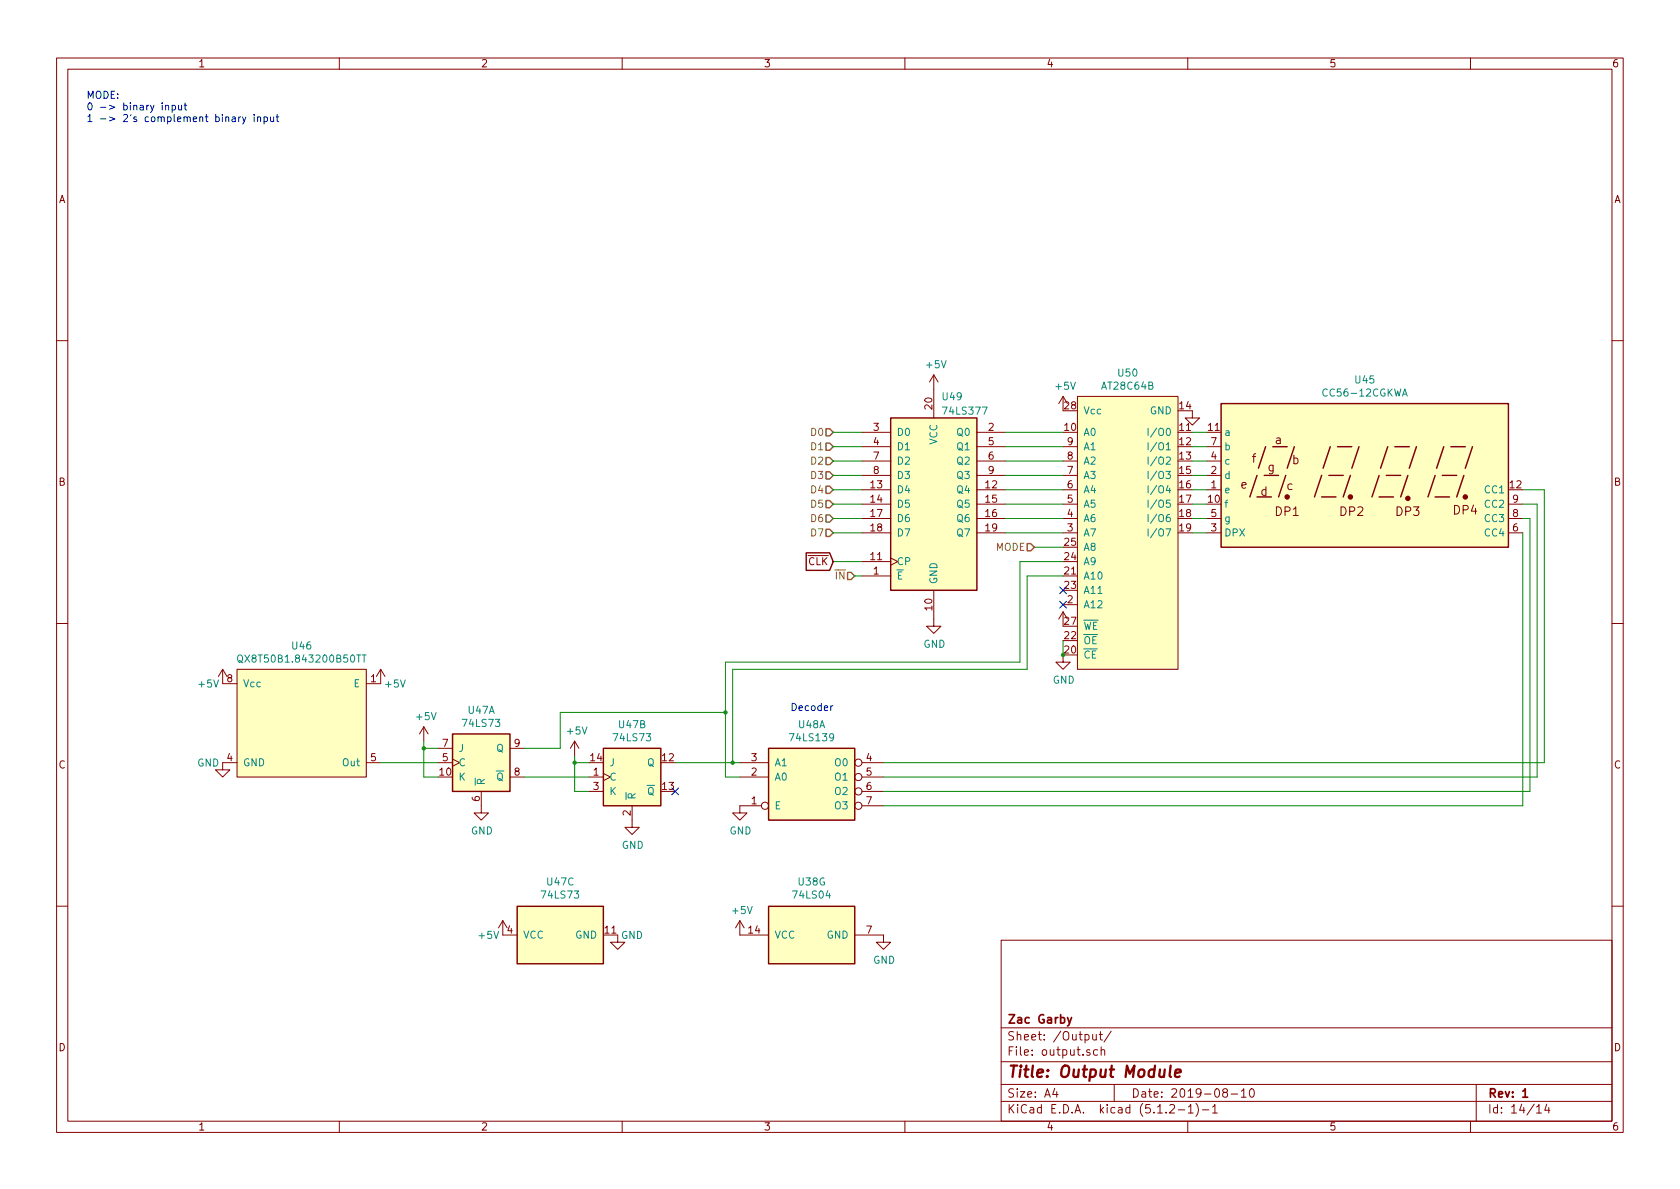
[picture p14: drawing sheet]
<svg xmlns="http://www.w3.org/2000/svg" width="297mm" height="210mm" viewBox="0 0 297 210" stroke-linecap="round" stroke-linejoin="round" font-family="sans-serif">
<defs><g id="words">
<text font-size="2.8" fill="#840000" x="178" y="190.5">Title: Output Module</text>
<g font-size="2.1" fill="#840000">
<text x="221.4" y="81.8">f</text>
<text x="224.2" y="83.4">g</text>
<text x="225.5" y="78.5">a</text>
<text x="228.5" y="82.1">b</text>
<text x="219.4" y="86.4">e</text>
<text x="222.9" y="87.7">d</text>
<text x="227.5" y="86.7">c</text>
<text x="225.5" y="91.2">DP1</text>
<text x="237" y="91.2">DP2</text>
<text x="246.9" y="91.2">DP3</text>
<text x="257" y="91">DP4</text>
<text x="178" y="184">Sheet: /Output/</text>
<text x="178" y="181">Zac Garby</text>
<text x="178" y="186.7">File: output.sch</text>
<text x="178" y="196.9">KiCad E.D.A. kicad (5.1.2-1)-1</text>
<text x="178" y="194.1">Size: A4</text>
<text x="200" y="194.1">Date: 2019-08-10</text>
<text x="263" y="194.1">Rev: 1</text>
<text x="263" y="196.9">Id: 14/14</text>
</g>
<g font-size="1.8" fill="#840000">
<text x="35" y="11.9">1</text>
<text x="85" y="11.9">2</text>
<text x="135" y="11.9">3</text>
<text x="185" y="11.9">4</text>
<text x="235" y="11.9">5</text>
<text x="285" y="11.9">6</text>
<text x="10.4" y="35.9">A</text>
<text x="285.4" y="35.9">A</text>
<text x="154.5" y="76.2">3</text>
<text x="164.8" y="72.3" transform="rotate(-90 164.8 72.3)">20</text>
<text x="174.8" y="76.2">2</text>
<text x="188.3" y="76.2">10</text>
<text x="188.3" y="72.4">28</text>
<text x="208.6" y="76.2">11</text>
<text x="208.6" y="72.4">14</text>
<text x="213.7" y="76.2">11</text>
<text x="154.5" y="78.7">4</text>
<text x="154.5" y="81.3">7</text>
<text x="154.5" y="83.8">8</text>
<text x="174.8" y="78.7">5</text>
<text x="174.8" y="81.3">6</text>
<text x="174.8" y="83.8">9</text>
<text x="188.7" y="83.8">7</text>
<text x="188.7" y="81.3">8</text>
<text x="188.7" y="78.7">9</text>
<text x="208.6" y="78.7">12</text>
<text x="208.6" y="81.3">13</text>
<text x="208.6" y="83.8">15</text>
<text x="214.1" y="83.8">2</text>
<text x="214.1" y="81.3">4</text>
<text x="214.1" y="78.7">7</text>
<text x="10.4" y="85.9">B</text>
<text x="154" y="86.4">13</text>
<text x="154" y="88.9">14</text>
<text x="174.3" y="86.4">12</text>
<text x="174.3" y="88.9">15</text>
<text x="188.7" y="88.9">5</text>
<text x="188.7" y="86.4">6</text>
<text x="208.6" y="86.4">16</text>
<text x="208.6" y="88.9">17</text>
<text x="213.7" y="88.9">10</text>
<text x="214.1" y="86.4">1</text>
<text x="267" y="86.4">12</text>
<text x="267.5" y="88.9">9</text>
<text x="285.4" y="85.9">B</text>
<text x="154" y="91.4">17</text>
<text x="154" y="94">18</text>
<text x="174.3" y="91.4">16</text>
<text x="174.3" y="94">19</text>
<text x="188.7" y="94">3</text>
<text x="188.7" y="91.4">4</text>
<text x="208.6" y="91.4">18</text>
<text x="208.6" y="94">19</text>
<text x="214.1" y="94">3</text>
<text x="214.1" y="91.4">5</text>
<text x="267.5" y="94">6</text>
<text x="267.5" y="91.4">8</text>
<text x="142.9" y="99.9">CLK</text>
<text x="154" y="99.1">11</text>
<text x="154.5" y="101.6">1</text>
<text x="188.3" y="101.6">21</text>
<text x="188.3" y="99.1">24</text>
<text x="188.3" y="96.5">25</text>
<text x="164.8" y="107.9" transform="rotate(-90 164.8 107.9)">10</text>
<text x="188.3" y="104.1">23</text>
<text x="188.7" y="106.7">2</text>
<text x="188.3" y="113">22</text>
<text x="188.3" y="110.5">27</text>
<text x="40.2" y="120.6">8</text>
<text x="65.6" y="120.6">1</text>
<text x="10.4" y="135.9">C</text>
<text x="40.2" y="134.6">4</text>
<text x="65.6" y="134.6">5</text>
<text x="77.8" y="137.2">10</text>
<text x="78.3" y="134.6">5</text>
<text x="78.3" y="132.1">7</text>
<text x="91" y="137.2">8</text>
<text x="91" y="132.1">9</text>
<text x="104.4" y="134.6">14</text>
<text x="104.9" y="137.2">1</text>
<text x="117.1" y="134.6">12</text>
<text x="132.9" y="137.2">2</text>
<text x="132.9" y="134.6">3</text>
<text x="153.2" y="134.6">4</text>
<text x="153.2" y="137.2">5</text>
<text x="285.4" y="135.9">C</text>
<text x="84.8" y="141.7" transform="rotate(-90 84.8 141.7)">6</text>
<text x="104.9" y="139.7">3</text>
<text x="117.1" y="139.7">13</text>
<text x="132.9" y="142.2">1</text>
<text x="153.2" y="139.7">6</text>
<text x="153.2" y="142.2">7</text>
<text x="111.5" y="144.2" transform="rotate(-90 111.5 144.2)">2</text>
<text x="89.7" y="165.1">4</text>
<text x="107" y="165.1">11</text>
<text x="132.4" y="165.1">14</text>
<text x="153.2" y="165.1">7</text>
<text x="10.4" y="185.9">D</text>
<text x="285.4" y="185.9">D</text>
<text x="35" y="199.9">1</text>
<text x="85" y="199.9">2</text>
<text x="135" y="199.9">3</text>
<text x="185" y="199.9">4</text>
<text x="235" y="199.9">5</text>
<text x="285" y="199.9">6</text>
</g>
<g font-size="1.8" fill="#0000c2">
<text x="15.2" y="17.5">MODE:</text>
<text x="15.2" y="19.5">0 -&gt; binary input</text>
<text x="15.2" y="21.6">1 -&gt; 2s complement binary input</text>
<text x="139.7" y="125.7">Decoder</text>
</g>
<g font-size="1.8" fill="#008484">
<text x="163.9" y="65.1">+5V</text>
<text x="166.7" y="70.8">U49</text>
<text x="186.7" y="68.9">+5V</text>
<text x="195" y="68.9">AT28C64B</text>
<text x="197.8" y="66.6">U50</text>
<text x="234.3" y="70.1">CC56-12CGKWA</text>
<text x="239.7" y="67.8">U45</text>
<text x="158.5" y="77.1">D0</text>
<text x="167" y="73.3">74LS377</text>
<text x="169.3" y="77.1">Q0</text>
<text x="191.5" y="77.1">A0</text>
<text x="191.5" y="73.3">Vcc</text>
<text x="203.3" y="73.3">GND</text>
<text x="216.4" y="77.1">a</text>
<text x="158.5" y="79.6">D1</text>
<text x="158.5" y="82.2">D2</text>
<text x="165.7" y="78.7" transform="rotate(-90 165.7 78.7)">VCC</text>
<text x="169.3" y="79.6">Q1</text>
<text x="169.3" y="82.2">Q2</text>
<text x="191.5" y="82.2">A2</text>
<text x="191.5" y="79.6">A1</text>
<text x="203.9" y="79.6">I/O1</text>
<text x="216.4" y="82.2">c</text>
<text x="216.4" y="79.6">b</text>
<text x="158.5" y="87.2">D4</text>
<text x="158.5" y="89.8">D5</text>
<text x="158.5" y="84.7">D3</text>
<text x="169.3" y="87.2">Q4</text>
<text x="169.3" y="89.8">Q5</text>
<text x="169.3" y="84.7">Q3</text>
<text x="191.5" y="89.8">A5</text>
<text x="191.5" y="87.2">A4</text>
<text x="191.5" y="84.7">A3</text>
<text x="203.9" y="87.2">I/O4</text>
<text x="216.4" y="87.2">e</text>
<text x="216.4" y="89.8">f</text>
<text x="216.4" y="84.7">d</text>
<text x="262.7" y="87.2">CC1</text>
<text x="262.7" y="89.8">CC2</text>
<text x="158.5" y="92.3">D6</text>
<text x="158.5" y="94.9">D7</text>
<text x="169.3" y="92.3">Q6</text>
<text x="169.3" y="94.9">Q7</text>
<text x="191.5" y="94.9">A7</text>
<text x="191.5" y="92.3">A6</text>
<text x="216.4" y="94.9">DPX</text>
<text x="216.4" y="92.3">g</text>
<text x="262.7" y="94.9">CC4</text>
<text x="262.7" y="92.3">CC3</text>
<text x="158.5" y="99.9">CP</text>
<text x="191.5" y="99.9">A9</text>
<text x="191.5" y="97.4">A8</text>
<text x="158.5" y="102.5">E</text>
<text x="165.7" y="103.4" transform="rotate(-90 165.7 103.4)">GND</text>
<text x="191.5" y="107.6">A12</text>
<text x="191.5" y="102.5">A10</text>
<text x="191.5" y="105">A11</text>
<text x="191.5" y="113.9">OE</text>
<text x="191.5" y="111.4">WE</text>
<text x="43" y="117.2">QX8T50B1.843200B50TT</text>
<text x="51.7" y="114.9">U46</text>
<text x="163.3" y="114.5">GND</text>
<text x="191.5" y="116.5">CE</text>
<text x="35.2" y="121.6">+5V</text>
<text x="42.9" y="121.5">Vcc</text>
<text x="62.6" y="121.5">E</text>
<text x="68.2" y="121.6">+5V</text>
<text x="186.1" y="120.9">GND</text>
<text x="73.7" y="127.3">+5V</text>
<text x="82" y="128.5">74LS73</text>
<text x="82.8" y="126.2">U47A</text>
<text x="100.4" y="129.9">+5V</text>
<text x="108.7" y="131.1">74LS73</text>
<text x="109.5" y="128.8">U47B</text>
<text x="139.9" y="131.1">74LS139</text>
<text x="141.2" y="128.8">U48A</text>
<text x="34.9" y="135.6">GND</text>
<text x="42.9" y="135.5">GND</text>
<text x="60.7" y="135.5">Out</text>
<text x="81" y="135.5">C</text>
<text x="81" y="133">J</text>
<text x="87.8" y="133">Q</text>
<text x="107.7" y="135.5">J</text>
<text x="114.5" y="135.5">Q</text>
<text x="136.9" y="135.5">A1</text>
<text x="147.8" y="135.5">O0</text>
<text x="81" y="138">K</text>
<text x="85.7" y="138.9" transform="rotate(-90 85.7 138.9)">R</text>
<text x="87.8" y="138">Q</text>
<text x="107.7" y="138">C</text>
<text x="107.7" y="140.6">K</text>
<text x="112.4" y="141.5" transform="rotate(-90 112.4 141.5)">R</text>
<text x="114.5" y="140.6">Q</text>
<text x="136.9" y="143.1">E</text>
<text x="136.9" y="138">A0</text>
<text x="147.8" y="138">O1</text>
<text x="147.8" y="140.6">O2</text>
<text x="147.8" y="143.1">O3</text>
<text x="83.3" y="147.6">GND</text>
<text x="129" y="147.6">GND</text>
<text x="109.9" y="150.1">GND</text>
<text x="95.9" y="158.9">74LS73</text>
<text x="96.8" y="156.6">U47C</text>
<text x="129.6" y="161.6">+5V</text>
<text x="140.4" y="158.9">74LS04</text>
<text x="141.2" y="156.6">U38G</text>
<text x="84.8" y="166">+5V</text>
<text x="92.5" y="166">VCC</text>
<text x="101.7" y="166">GND</text>
<text x="109.8" y="166">GND</text>
<text x="136.9" y="166">VCC</text>
<text x="146.2" y="166">GND</text>
<text x="154.4" y="170.4">GND</text>
</g>
<g font-size="1.8" fill="#848400">
<text x="143.5" y="77.1">D0</text>
<text x="143.5" y="79.6">D1</text>
<text x="143.5" y="82.2">D2</text>
<text x="143.5" y="84.7">D3</text>
<text x="143.5" y="87.2">D4</text>
<text x="143.5" y="89.8">D5</text>
<text x="143.5" y="92.3">D6</text>
<text x="143.5" y="94.9">D7</text>
<text x="176" y="97.4">MODE</text>
<text x="147.8" y="102.5">IN</text>
</g>
<text font-size="1.8" fill="#008400" x="188.3" y="115.6">20</text>
</g></defs>
<g fill="none" stroke="#840000" stroke-width=".18">
<path d="M10 10.3h277v189.9h-277zM12 12.2h273v186.1h-273zM60 10.3v1.9M110 10.3v1.9M160 10.3v1.9M210 10.3v1.9M260 10.3v1.9M10 60.2h2M152.4 79h5.1M152.4 76.4h5.1M165.1 66.3v7.6M165.1 66.3l-.8 1.3"/>
<path d="M165.1 66.3l.8 1.3M172.7 79h5.1M172.7 76.4h5.1M188 79h2.5M188 70.1v2.5M188 70.1l-.8 1.3M188 70.1l.7 1.3M190.5 70.1h17.8v48.3h-17.8zM210.8 72.6v1.3h1.3l-1.3 1.3-1.3-1.3h1.3M213.4 79h2.5M285 60.2h2M152.4 86.6h5.1"/>
<path d="M152.4 84.1h5.1M152.4 94.2h5.1M152.4 81.5h5.1M152.4 91.7h5.1M152.4 89.1h5.1M152.4 99.3h5.1M157.5 98.7l1.2 .6-1.2 .6M172.7 86.6h5.1M172.7 84.1h5.1M172.7 94.2h5.1M172.7 81.5h5.1M172.7 91.7h5.1"/>
<path d="M172.7 89.1h5.1M188 86.6h2.5M188 84.1h2.5M188 94.2h2.5M188 81.5h2.5M188 91.7h2.5M188 89.1h2.5M213.4 86.6h2.5M213.4 84.1h2.5M213.4 94.2h2.5M213.4 81.5h2.5M213.4 91.7h2.5"/>
<path d="M266.7 94.2h2.5M266.7 91.7h2.5M266.7 89.1h2.5M10 110.3h2M39.4 118.4v2.5h2.5M39.4 118.4l-.8 1.2M39.4 118.4l.7 1.2M41.9 118.4h22.9v19h-22.9zM67.3 118.4v2.5h-2.5M67.3 118.4l-.8 1.2M67.3 118.4l.8 1.2M152.4 101.8h5.1"/>
<path d="M165.1 104.4v6.3h1.3l-1.3 1.3-1.3-1.3h1.3M188 115.8v1.3h1.2l-1.2 1.3-1.3-1.3h1.3M188 106.9h2.5M188 108.2l-.8 1.3M188 108.2v2.5M188 108.2l.7 1.3M285 110.3h2M41.9 134.9h-2.5v1.2h1.2l-1.2 1.3-1.3-1.3h1.3M64.8 134.9h2.5M74.9 128.5l-.7 1.3M74.9 128.5v2.6M74.9 128.5l.8 1.3"/>
<path d="M77.5 134.9h2.5M77.5 132.3h2.5M80 134.2l1.3 .7-1.3 .6M85.1 139.9v3.9h1.3l-1.3 1.2-1.3-1.2h1.3M90.2 132.3h2.5M90.2 137.4h2.5M101.6 131.1l-.8 1.2M101.6 131.1v2.5M101.6 131.1l.8 1.2M104.1 137.4h2.6M104.1 139.9h2.6M106.7 136.8l1.2 .6-1.2 .6"/>
<path d="M130.8 134.9h5.1M130.8 137.4h5.1M152.4 134.9h3.8M152.4 137.4h3.8M152.4 139.9h3.8M111.8 142.5v3.8h1.2l-1.2 1.3-1.3-1.3h1.3M134.6 142.5h-3.8v1.3h1.3l-1.3 1.2-1.3-1.2h1.3M152.4 142.5h3.8M10 160.2h2M88.9 162.8v2.5h2.5M88.9 162.8l-.8 1.3M88.9 162.8l.8 1.3"/>
<path d="M109.2 165.3v1.3h1.3l-1.3 1.3-1.3-1.3h1.3M130.8 162.8v2.5h5.1M130.8 162.8l-.8 1.3M130.8 162.8l.8 1.3M151.1 165.3h5.1v1.3h1.3l-1.3 1.3-1.3-1.3h1.3M177 166.3h108v32h-108zM285 160.2h2M60 198.3v1.9M110 198.3v1.9M160 198.3v1.9M177 194.8h108M177 191.8h108"/>
<path d="M177 187.8h108M177 181.8h108M186.5 192.5l-.4 1h1M186.8 193v1M192.7 185.7l-.4-.1-.2 .2 .1 .2 .5 .2v.3h-.6M193.2 182.9v.8a.37 .37 0 0 0 .6 .1M193.8 182.9v1M194.1 185.7l-.5-.1-.3 .3 .2 .6h.6M194.3 182.9h.6M194.6 182.4v1.3l.3 .2M194.7 185.7l.2-.1 .4 .1v.9M194.7 185.1v1.5"/>
<path d="M196.5 182.3l-1.3 2M197 191.8v3M206.8 195.5l.2-.2h.4l.2 .2 .1 .3-.1 .2-.8 .8h.9M208.3 196.3h1.2M210 198.3v1.9M210.1 195.8l.4-.5v1.5M210.1 196.8h.9M211.5 195.1a1.71 1.71 0 0 1 0 2.3M212.6 196.3h1.1M214.4 195.8l.4-.5v1.5M214.4 196.8h.8M216.5 193.2l-.3-.3 .1-.2a.48 .48 0 0 1 .6-.1l.1 .2-.1 .3-.6 .1a.48 .48 0 0 0 0 .7l.2 .1 .5-.1v-.4l-.2-.3"/>
<path d="M217.7 193.5h1.1M219.5 193l.4-.5v1.5M219.5 194h.8M221.1 192.6l.2-.1a.8 .8 0 0 1 .5 .8 .8 .8 0 0 1-.5 .7 1 1 0 0 1-.2-1.4zM260 198.3v1.9M261 191.8v6.5M271.7 195.8l.4-.5v1.5M271.7 196.8h.8M273.5 195.2l-.4 1.1h.9M273.8 195.8v1"/>
<circle cx="151.8" cy="134.9" r=".63"/>
<circle cx="151.8" cy="137.4" r=".63"/>
<circle cx="151.8" cy="139.9" r=".63"/>
<circle cx="135.3" cy="142.5" r=".63"/>
<circle cx="151.8" cy="142.5" r=".63"/>
</g>
<path d="M188.7 179.9l.4 1M189.5 179.9l-.5 1.4-.3 .1M269.2 193l.5-.5v1.5M269.2 194h.9" fill="none" stroke="#840000" stroke-width=".3"/>
<path d="M207 188.4l-.2 1.8 .2 .2M207.8 189.8l1-.2-.1-.4h-.8l-.2 1 .3 .2 .6-.1" fill="none" stroke="#840000" stroke-width=".41"/>
<path d="M146 75.8h.7l.6 .6-.6 .7h-.7zM146 78.4h.7l.6 .6-.6 .6h-.7zM146 80.9h.7l.6 .6-.6 .7h-.7zM146 83.4h.7l.6 .7-.6 .6h-.7zM146 86h.7l.6 .6-.6 .6h-.7zM146 88.5h.7l.6 .6-.6 .7h-.7zM146 91.1h.7l.6 .6-.6 .6h-.7zM146 93.6h.7l.6 .6-.6 .7h-.7zM181.6 96.1h.6l.7 .7-.7 .6h-.6zM149.9 101.2h.6l.6 .6-.6 .7h-.6z" fill="none" stroke="#848400" stroke-width=".25"/>
<g fill="none" stroke="#008400" stroke-width=".18">
<path d="M147.3 76.4h5.1M147.3 79h5.1M177.8 76.4h10.2M177.8 79h10.2M210.8 76.4h2.6M210.8 79h2.6M147.3 99.3h5.1M147.3 81.5h5.1M147.3 84.1h5.1M147.3 86.6h5.1M147.3 89.1h5.1M147.3 91.7h5.1"/>
<path d="M147.3 94.2h5.1M177.8 81.5h10.2M177.8 84.1h10.2M177.8 86.6h10.2M177.8 89.1h10.2M177.8 91.7h10.2M177.8 94.2h10.2M182.9 96.8h5.1M188 99.3h-7.7v17.8h-52v20.3h2.5M210.8 81.5h2.6M210.8 84.1h2.6M210.8 86.6h2.6"/>
<path d="M210.8 89.1h2.6M210.8 91.7h2.6M210.8 94.2h2.6M269.2 91.7h1.3v48.2h-114.3M269.2 86.6h3.8v48.3h-116.8M269.2 89.1h2.6v48.3h-115.6M269.2 94.2v48.3h-113M151.1 101.8h1.3M188 101.8h-6.4v16.6h-52.1v16.5M188 113.3v2.5M67.3 134.9h10.2M74.9 131.1v6.3h2.6"/>
<path d="M74.9 132.3h2.6M92.7 137.4h11.4M101.6 133.6v6.3h2.5M101.6 134.9h2.5M119.4 134.9h11.4M128.3 126h-29.2v6.3h-6.4"/>
</g>
<g fill="none" stroke="#0000c2" stroke-width=".18">
<path d="M28.7 18.2v.1M28.7 18.6v.9M29.3 18.7l.2-.1 .3 .1v.8M29.3 18.6v.9M30.4 18.7l.4-.1 .2 .2-.1 .6h-.5M30.4 18.6v1.3M31.6 18.6v.8l.3 .1 .2-.2M32.1 18.6v.9M32.5 18.6h.5M32.7 18.2v1.1l.3 .2M41.1 20.7h.5v.8M41.6 21h-.4l-.2 .2 .1 .3h.5"/>
<path d="M42.2 20.7v.8M42.6 20.7l-.4 .2M42.9 20.7l.3 .8M43.5 20.7l-.4 1.1-.2 .1M44.9 20.2v.2M44.9 20.7v.8M45.5 20.8l.2-.1h.3l.1 .8M45.5 20.7v.8M46.7 20.7h.3l.3 .2-.1 .6h-.5M46.7 20.7v1.2M47.8 20.7l.1 .8h.3l.2-.1M48.4 20.7v.8"/>
<path d="M48.8 20.7h.5M49 20.2v1.1l.3 .2M147.3 124.8l-.4 .2"/>
</g>
<g fill="#ffffc2" stroke="#ffffc2" stroke-width=".18">
<path d="M215.9 71.4h50.8v25.4h-50.8z"/>
<path d="M41.9 118.4h22.9v19h-22.9z"/>
<path d="M80 129.8h10.2v10.1h-10.2z"/>
<path d="M106.7 132.3h10.1v10.2h-10.1z"/>
<path d="M91.4 160.3h15.3v10.1h-15.3z"/>
<path d="M135.9 132.3h15.2v12.7h-15.2z"/>
<path d="M135.9 160.3h15.2v10.1h-15.2z"/>
<path d="M190.5 70.1h17.8v48.3h-17.8z"/>
<path d="M157.5 73.9h15.2v30.5h-15.2z"/>
</g>
<g fill="none" stroke="#840000" stroke-width=".25">
<path d="M157.5 73.9h15.2v30.5h-15.2zM215.9 71.4h50.8v25.4h-50.8zM223.8 79l-1.3 3.8M225 79h2.6M228.9 79l-1.3 3.8M235.2 79l-1.3 3.8M236.5 79h2.5M240.3 79l-1.3 3.8M245.4 79l-1.3 3.8M246.6 79h2.6M250.4 79l-1.2 3.8M255.3 79l-1.3 3.8"/>
<path d="M256.5 79h2.6M260.3 79l-1.2 3.8M142.5 97.8h4.2l.6 1.5-.6 1.6h-4.2zM222.2 84.1l-1.2 3.8M222.2 87.9h2.6M223.5 84.1h2.6M227.3 84.1l-1.2 3.8M233.7 87.9h2.5M233.7 84.1l-1.3 3.8M234.9 84.1h2.6M238.8 84.1l-1.3 3.8M243.8 87.9h2.6"/>
<path d="M243.8 84.1l-1.2 3.8M245.1 84.1h2.5M248.9 84.1l-1.3 3.8M253.7 87.9h2.6M253.7 84.1l-1.2 3.8M255 84.1h2.6M258.8 84.1l-1.2 3.8M80 129.8h10.2v10.1h-10.2zM106.7 132.3h10.1v10.2h-10.1zM135.9 132.3h15.2v12.7h-15.2zM91.4 160.3h15.3v10.1h-15.3zM135.9 160.3h15.2v10.1h-15.2z"/>
</g>
<g fill="#840000" stroke="#840000" stroke-width=".25">
<circle cx="248.9" cy="88.1" r=".36"/>
<circle cx="259.1" cy="87.9" r=".36"/>
<circle cx="227.6" cy="87.9" r=".36"/>
<circle cx="238.8" cy="87.9" r=".36"/>
</g>
<g fill="none" stroke="#008484" stroke-width=".18">
<path d="M203 75.7v1.3M203 78.3v1.2M204.5 75.7l-1.1 1.6M204.5 78.2l-1.1 1.7M204.9 75.9a.45 .45 0 0 1 .8 0 .88 .88 0 0 1-.3 1.1h-.3a1.07 1.07 0 0 1-.2-1.1zM206.3 75.9l.2-.2a.67 .67 0 0 1 .5 .7 .67 .67 0 0 1-.5 .6l-.3-.5zM248 70l.4-1.2 .4 1.2M203 80.8v1.3M203 83.4v1.2M203 85.9v1.3M203 88.4v1.3M203 91v1.2"/>
<path d="M203 93.5v1.3M204.5 80.8l-1.1 1.6M204.5 83.3l-1.1 1.6M204.5 85.8l-1.1 1.7M204.5 88.4l-1.1 1.6M204.5 90.9l-1.1 1.7M204.5 93.5l-1.1 1.6M204.9 81a.45 .45 0 0 1 .8 0 .88 .88 0 0 1-.3 1.1l-.3-.1a1.07 1.07 0 0 1-.2-1zM204.9 83.5a.45 .45 0 0 1 .8 0 .88 .88 0 0 1-.3 1.1h-.3a1.07 1.07 0 0 1-.2-1.1zM204.9 88.6a.45 .45 0 0 1 .8 0 .88 .88 0 0 1-.3 1.1h-.3a1.07 1.07 0 0 1-.2-1.1zM204.9 91.2a.45 .45 0 0 1 .8 0 .88 .88 0 0 1-.3 1h-.3a1.07 1.07 0 0 1-.2-1zM204.9 93.7a.45 .45 0 0 1 .8 0 .88 .88 0 0 1-.3 1.1l-.3-.1a1.07 1.07 0 0 1-.2-1z"/>
<path d="M206.1 83.4h.8l-.4 .4 .4 .2v.5l-.2 .1-.6-.1M206.1 93.5h.9l-.5 1.3M206.2 80.9l.5-.1 .2 .1v.3v.2l-.8 .7h.8M206.8 91h-.2a.79 .79 0 0 0-.1 1.2l.4-.1v-.5l-.4-.1-.3 .2M206.9 88.4h-.6l-.1 .6 .2-.1 .5 .1v.6l-.2 .1-.5-.1M42.2 115.9l.1-.1a.47 .47 0 0 1 .6 .5l-.1 .6-.2 .2-.4-.1a.93 .93 0 0 1 0-1.1zM42.3 116.8l.6 .4M64 115.8h.7M64.4 115.8v1.3"/>
</g>
<g fill="#008400" stroke="#008400" stroke-width=".25">
<circle cx="101.6" cy="134.9" r=".25"/>
<circle cx="74.9" cy="132.3" r=".25"/>
<circle cx="128.3" cy="126" r=".25"/>
<circle cx="129.5" cy="134.9" r=".25"/>
</g>
<path d="M187.4 103.8l1.2 1.2M187.4 106.3l1.2 1.2M188.6 103.8l-1.2 1.2M188.6 106.3l-1.2 1.2M118.8 139.3l1.2 1.3M120 139.3l-1.2 1.3" fill="none" stroke="#000084" stroke-width=".18"/>
<use href="#words"/>
</svg>
